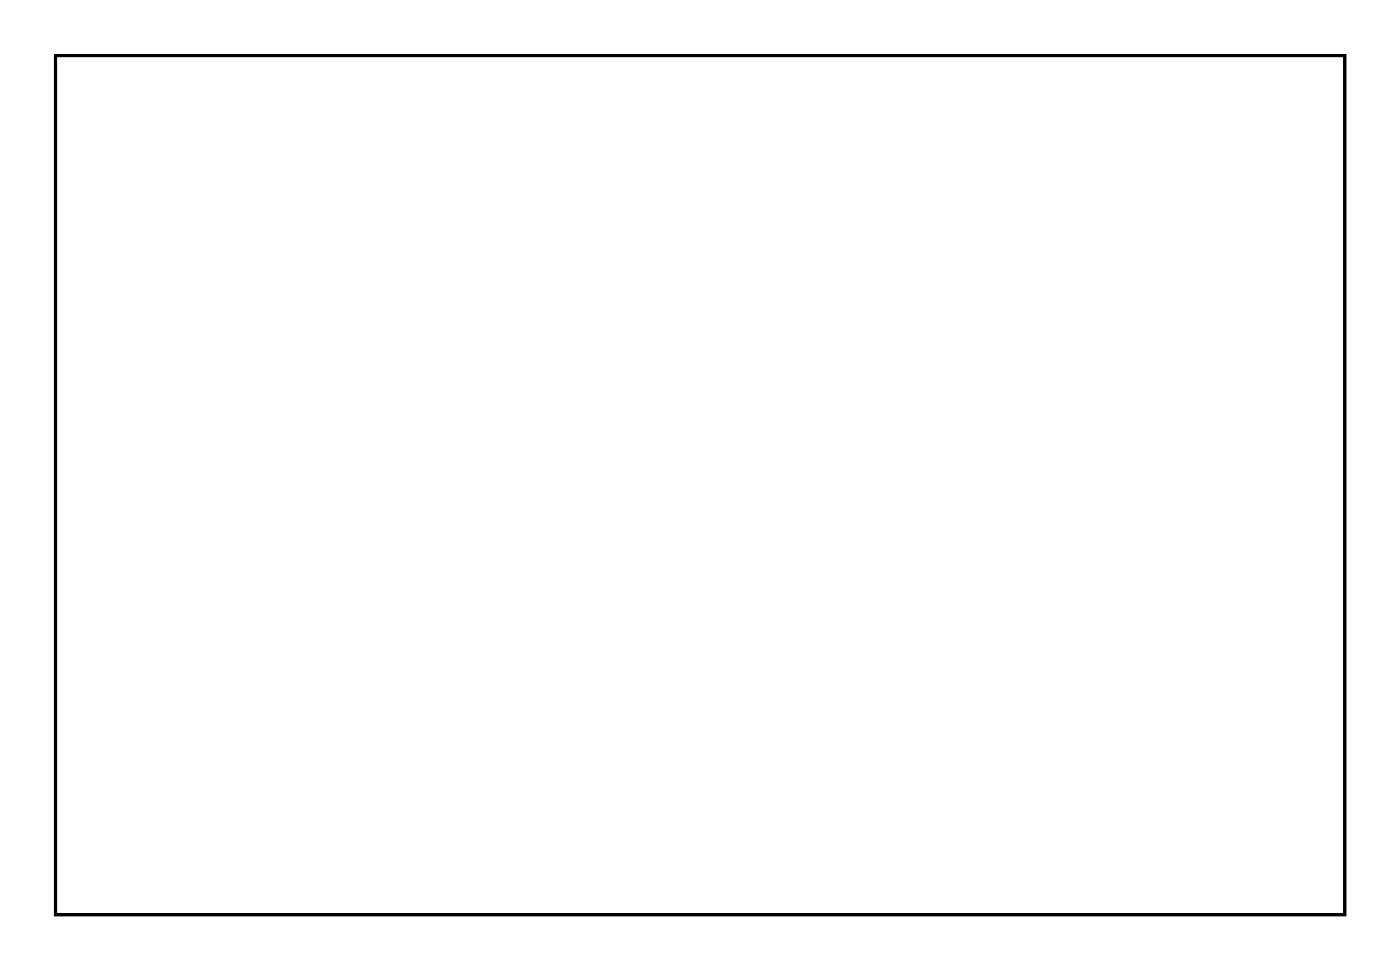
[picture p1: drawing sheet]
<svg xmlns="http://www.w3.org/2000/svg" width="92mm" height="63mm" viewBox="0 0 92 63" stroke-linecap="round" stroke-linejoin="round" font-family="sans-serif">
<path d="M3.6 3.6h84.5v56.3h-84.5z" fill="none" stroke="#000" stroke-width=".2"/>
<path d="M3.6 3.6h84.5v56.3h-84.5zM3.6 3.6v56.3h84.5v-56.3z" fill="#000"/>
<circle cx="57.4" cy="54.3" r=".67" fill="#fff"/>
<circle cx="57.4" cy="54.3" r=".67" fill="none" stroke="#fff" stroke-width=".57"/>
<circle cx="60" cy="54.3" r=".67" fill="#fff"/>
<circle cx="60" cy="54.3" r=".67" fill="none" stroke="#fff" stroke-width=".57"/>
<circle cx="62.5" cy="54.3" r=".67" fill="#fff"/>
<circle cx="62.5" cy="54.3" r=".67" fill="none" stroke="#fff" stroke-width=".57"/>
<circle cx="65.1" cy="54.3" r=".67" fill="#fff"/>
<circle cx="65.1" cy="54.3" r=".67" fill="none" stroke="#fff" stroke-width=".57"/>
<circle cx="67.6" cy="54.3" r=".67" fill="#fff"/>
<circle cx="67.6" cy="54.3" r=".67" fill="none" stroke="#fff" stroke-width=".57"/>
<circle cx="45.8" cy="6.1" r=".67" fill="#fff"/>
<circle cx="45.8" cy="6.1" r=".67" fill="none" stroke="#fff" stroke-width=".57"/>
<circle cx="43.2" cy="6.1" r=".67" fill="#fff"/>
<circle cx="43.2" cy="6.1" r=".67" fill="none" stroke="#fff" stroke-width=".57"/>
<circle cx="40.7" cy="6.1" r=".67" fill="#fff"/>
<circle cx="40.7" cy="6.1" r=".67" fill="none" stroke="#fff" stroke-width=".57"/>
<circle cx="38.1" cy="6.1" r=".67" fill="#fff"/>
<circle cx="38.1" cy="6.1" r=".67" fill="none" stroke="#fff" stroke-width=".57"/>
<circle cx="35.6" cy="6.1" r=".67" fill="#fff"/>
<circle cx="35.6" cy="6.1" r=".67" fill="none" stroke="#fff" stroke-width=".57"/>
<circle cx="33.1" cy="6.1" r=".67" fill="#fff"/>
<circle cx="33.1" cy="6.1" r=".67" fill="none" stroke="#fff" stroke-width=".57"/>
<circle cx="30.5" cy="6.1" r=".67" fill="#fff"/>
<circle cx="30.5" cy="6.1" r=".67" fill="none" stroke="#fff" stroke-width=".57"/>
<circle cx="28" cy="6.1" r=".67" fill="#fff"/>
<circle cx="28" cy="6.1" r=".67" fill="none" stroke="#fff" stroke-width=".57"/>
<circle cx="25.4" cy="6.1" r=".67" fill="#fff"/>
<circle cx="25.4" cy="6.1" r=".67" fill="none" stroke="#fff" stroke-width=".57"/>
<circle cx="22.9" cy="6.1" r=".67" fill="#fff"/>
<circle cx="22.9" cy="6.1" r=".67" fill="none" stroke="#fff" stroke-width=".57"/>
<circle cx="67.6" cy="6.1" r=".67" fill="#fff"/>
<circle cx="67.6" cy="6.1" r=".67" fill="none" stroke="#fff" stroke-width=".57"/>
<circle cx="65.1" cy="6.1" r=".67" fill="#fff"/>
<circle cx="65.1" cy="6.1" r=".67" fill="none" stroke="#fff" stroke-width=".57"/>
<circle cx="62.5" cy="6.1" r=".67" fill="#fff"/>
<circle cx="62.5" cy="6.1" r=".67" fill="none" stroke="#fff" stroke-width=".57"/>
<circle cx="60" cy="6.1" r=".67" fill="#fff"/>
<circle cx="60" cy="6.1" r=".67" fill="none" stroke="#fff" stroke-width=".57"/>
<circle cx="57.4" cy="6.1" r=".67" fill="#fff"/>
<circle cx="57.4" cy="6.1" r=".67" fill="none" stroke="#fff" stroke-width=".57"/>
<circle cx="54.9" cy="6.1" r=".67" fill="#fff"/>
<circle cx="54.9" cy="6.1" r=".67" fill="none" stroke="#fff" stroke-width=".57"/>
<circle cx="52.4" cy="6.1" r=".67" fill="#fff"/>
<circle cx="52.4" cy="6.1" r=".67" fill="none" stroke="#fff" stroke-width=".57"/>
<circle cx="49.8" cy="6.1" r=".67" fill="#fff"/>
<circle cx="49.8" cy="6.1" r=".67" fill="none" stroke="#fff" stroke-width=".57"/>
<circle cx="34.6" cy="54.3" r=".67" fill="#fff"/>
<circle cx="34.6" cy="54.3" r=".67" fill="none" stroke="#fff" stroke-width=".57"/>
<circle cx="32" cy="54.3" r=".67" fill="#fff"/>
<circle cx="32" cy="54.3" r=".67" fill="none" stroke="#fff" stroke-width=".57"/>
<circle cx="37.1" cy="54.3" r=".67" fill="#fff"/>
<circle cx="37.1" cy="54.3" r=".67" fill="none" stroke="#fff" stroke-width=".57"/>
<circle cx="39.7" cy="54.3" r=".67" fill="#fff"/>
<circle cx="39.7" cy="54.3" r=".67" fill="none" stroke="#fff" stroke-width=".57"/>
<circle cx="42.2" cy="54.3" r=".67" fill="#fff"/>
<circle cx="42.2" cy="54.3" r=".67" fill="none" stroke="#fff" stroke-width=".57"/>
<circle cx="44.7" cy="54.3" r=".67" fill="#fff"/>
<circle cx="44.7" cy="54.3" r=".67" fill="none" stroke="#fff" stroke-width=".57"/>
<circle cx="47.3" cy="54.3" r=".67" fill="#fff"/>
<circle cx="47.3" cy="54.3" r=".67" fill="none" stroke="#fff" stroke-width=".57"/>
<circle cx="49.8" cy="54.3" r=".67" fill="#fff"/>
<circle cx="49.8" cy="54.3" r=".67" fill="none" stroke="#fff" stroke-width=".57"/>
<circle cx="54.9" cy="54.3" r=".67" fill="#fff"/>
<circle cx="54.9" cy="54.3" r=".67" fill="none" stroke="#fff" stroke-width=".57"/>
<path d="M77 5.3h1.5v1.5h-1.5z" fill="#fff"/>
<path d="M77 5.3h1.5v1.5h-1.5z" fill="none" stroke="#fff" stroke-width=".76" stroke-linecap="butt"/>
<circle cx="77.8" cy="6.1" r=".74" fill="#fff"/>
<circle cx="77.8" cy="6.1" r=".74" fill="none" stroke="#fff" stroke-width=".76" stroke-linecap="butt"/>
<circle cx="77.8" cy="8.6" r=".74" fill="#fff"/>
<circle cx="77.8" cy="8.6" r=".74" fill="none" stroke="#fff" stroke-width=".76" stroke-linecap="butt"/>
<circle cx="77.8" cy="11.2" r=".74" fill="#fff"/>
<circle cx="77.8" cy="11.2" r=".74" fill="none" stroke="#fff" stroke-width=".76" stroke-linecap="butt"/>
</svg>
